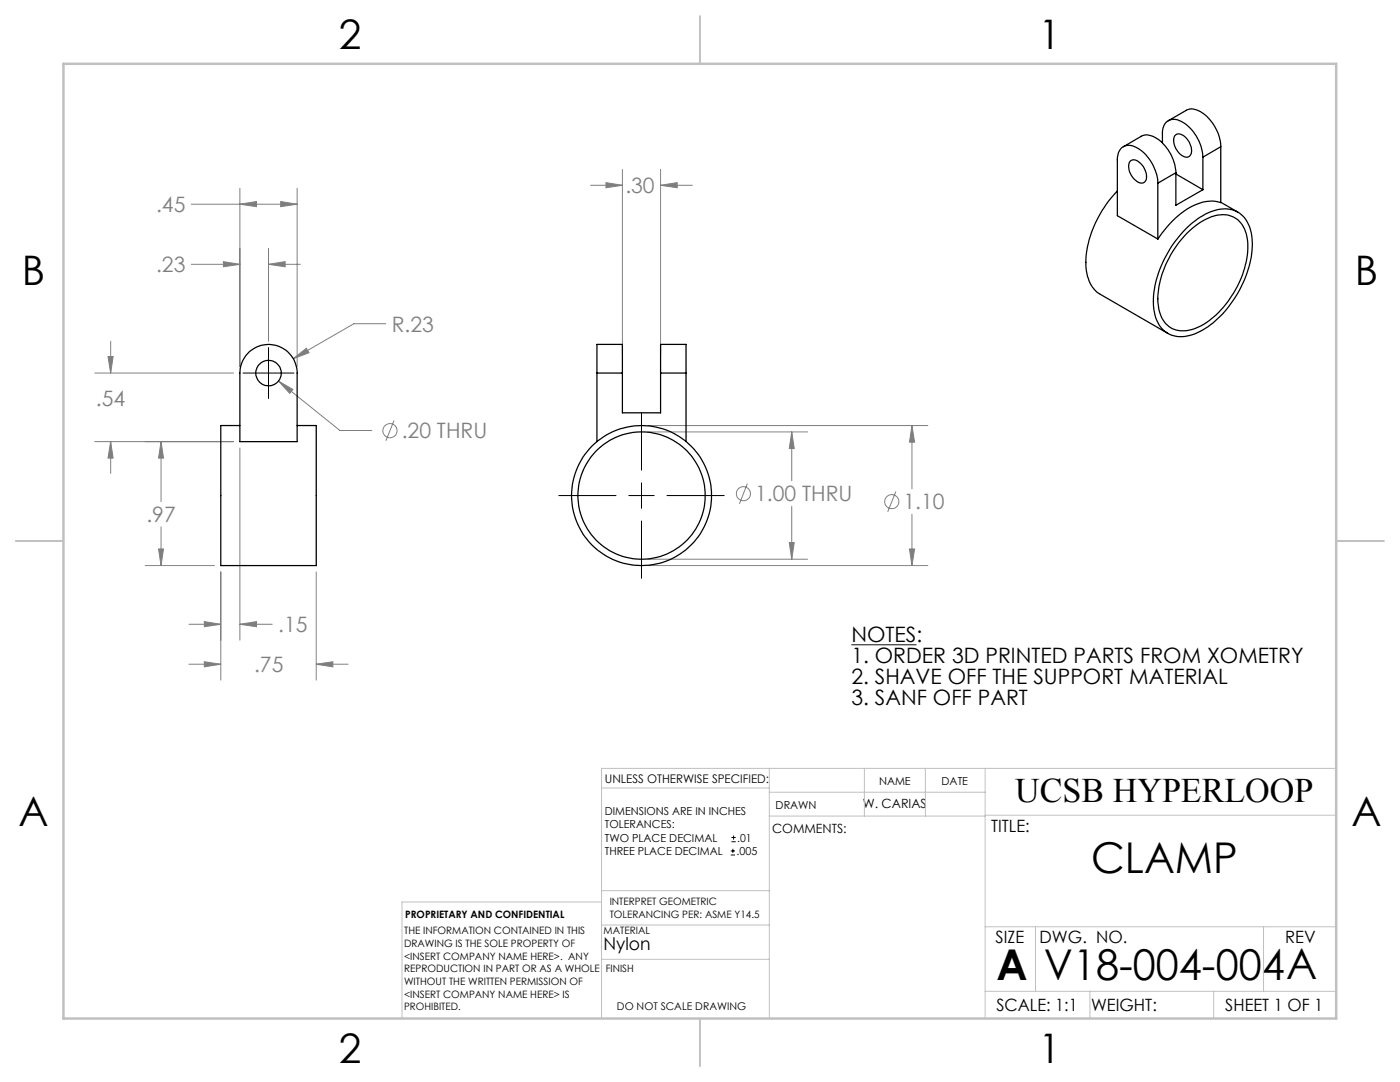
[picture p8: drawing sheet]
<svg xmlns="http://www.w3.org/2000/svg" width="279mm" height="216mm" viewBox="0 0 279 216" stroke-linecap="round" stroke-linejoin="round" font-family="sans-serif">
<defs><g id="words">
<g font-size="8.5">
<text x="217.7" y="174.2">CLAMP</text>
<text x="198.9" y="195.5">A</text>
<text x="208.3" y="195.5">V18-004-004A</text>
</g>
<g font-size="8.1">
<text x="67.6" y="9.7">2</text>
<text x="207.3" y="9.7">1</text>
<text x="4.4" y="57">B</text>
<text x="270.4" y="57">B</text>
<text x="3.7" y="164.9">A</text>
<text x="269.7" y="164.9">A</text>
<text x="67.6" y="212.2">2</text>
<text x="207.3" y="212.2">1</text>
</g>
<text font-size="6.9" x="202.6" y="160.1">UCSB HYPERLOOP</text>
<g font-size="4.2" fill="#808080">
<text x="124.8" y="38.5">.30</text>
<text x="31.2" y="42.3">.45</text>
<text x="31.2" y="54.3">.23</text>
<text x="78.2" y="66.2">R.23</text>
<text x="19.1" y="81">.54</text>
<text x="80.2" y="87.5">.20 THRU</text>
<text x="150.7" y="100">1.00 THRU</text>
<text x="180.3" y="101.6">1.10</text>
<text x="29.2" y="104.2">.97</text>
<text x="55.5" y="126.1">.15</text>
<text x="50.7" y="134.1">.75</text>
</g>
<g font-size="4.2">
<text x="169.9" y="128.2">NOTES:</text>
<text x="169.9" y="132.4">1. ORDER 3D PRINTED PARTS FROM XOMETRY</text>
<text x="169.9" y="136.5">2. SHAVE OFF THE SUPPORT MATERIAL</text>
<text x="169.9" y="140.7">3. SANF OFF PART</text>
</g>
<text font-size="3.5" x="120.5" y="189.6">Nylon</text>
<g font-size="3.4">
<text x="197.8" y="166">TITLE:</text>
<text x="198.7" y="188.1">SIZE</text>
<text x="207.5" y="188.1">DWG. NO.</text>
<text x="256.5" y="188.2">REV</text>
<text x="198.8" y="201.7">SCALE: 1:1</text>
<text x="217.7" y="201.8">WEIGHT:</text>
<text x="244.5" y="201.7">SHEET 1 OF 1</text>
</g>
<g font-size="2.5">
<text x="172.2" y="161.3">W. CARIAS</text>
<text x="154.1" y="166.2">COMMENTS:</text>
</g>
<text font-size="2.4" x="120.7" y="156.2">UNLESS OTHERWISE SPECIFIED:</text>
<g font-size="2.2">
<text x="154.8" y="161.4">DRAWN</text>
<text x="175.4" y="156.6">NAME</text>
<text x="187.9" y="156.7">DATE</text>
<text x="120.7" y="162.6">DIMENSIONS ARE IN INCHES</text>
<text x="120.7" y="165.3">TOLERANCES:</text>
<text x="120.7" y="167.9">TWO PLACE DECIMAL</text>
<text x="147.1" y="167.9">.01</text>
<text x="120.7" y="170.6">THREE PLACE DECIMAL</text>
<text x="147" y="170.6">.005</text>
</g>
<text font-size="2.1" x="123.1" y="201.6">DO NOT SCALE DRAWING</text>
<g font-size="2">
<text x="80.9" y="183.1">PROPRIETARY AND CONFIDENTIAL</text>
<text x="121.7" y="180.6">INTERPRET GEOMETRIC</text>
<text x="121.7" y="183.1">TOLERANCING PER: ASME Y14.5</text>
<text x="80.6" y="186.4">THE INFORMATION CONTAINED IN THIS</text>
<text x="80.6" y="188.9">DRAWING IS THE SOLE PROPERTY OF</text>
<text x="80.6" y="191.5">&lt;INSERT COMPANY NAME HERE&gt;. ANY</text>
<text x="120.5" y="186.4">MATERIAL</text>
<text x="80.6" y="194">REPRODUCTION IN PART OR AS A WHOLE</text>
<text x="80.6" y="196.5">WITHOUT THE WRITTEN PERMISSION OF</text>
<text x="120.9" y="194">FINISH</text>
<text x="80.6" y="199">&lt;INSERT COMPANY NAME HERE&gt; IS</text>
<text x="80.6" y="201.6">PROHIBITED.</text>
</g>
</g></defs>
<g fill="none" stroke="#808080" stroke-width=".2">
<path d="M47.9 37.6v35.6M59.3 37.6v35.6M117.9 37h6.3M120.9 36.4l3.3 .6-3.3 .5zM124.2 33.8v36.8M131.8 37l3.3-.6v1.1zM131.8 33.8v36.8M131.8 37h6.4M38.2 40.7h21.1M38.2 52.7h9.7M44.6 52.2l3.3 .5-3.3 .5zM47.9 40.7l3.3-.5v1z"/>
<path d="M53.6 52.7l3.3-.5v1zM53.6 49.6v18.5M53.6 52.7h6.3M56 40.2l3.3 .5-3.3 .5zM18.9 74.4h27.7M21.6 71.2h1l-.5 3.2zM22.1 68.1v6.3M55.6 76l2.9 1.7-.7 .8zM55.6 76l12.2 9.9h6.4M58.5 71.6l2.6-2.1 .6 .9zM77 64.6h-6.4l-12.1 7M18.9 88.1h27.7"/>
<path d="M22.1 88.1l.5 3.3h-1zM22.1 88.1v6.4M32.1 88.1l.5 3.3h-1zM32.1 88.1v12M47.9 89.4v38.3M78.6 83.9l-1.6 4M129.3 84.9h55.9M129.3 86.2h31.9M149.2 96.5l-1.6 4M158 86.2l.5 3.3h-1zM158 86.2v9.8M178.8 98.1l-1.6 4"/>
<path d="M182 84.9l.5 3.3h-1zM182 84.9v12.6M29 112.9h13.8M31.6 109.5h1l-.5 3.4zM32.1 105.1v7.8M44.1 114.1v21.6M63.1 114.1v21.6M129.3 112.9h55.9M129.3 111.6h31.9M157.5 108.3h1l-.5 3.3zM158 101v10.6M181.5 109.5h1l-.5 3.4z"/>
<path d="M182 102.6v10.3M37.7 132.5h6.4M37.7 124.6h6.4M40.8 132l3.3 .5-3.3 .6zM40.8 124l3.3 .6-3.3 .5zM47.9 124.6l3.3-.6v1.1zM47.9 124.6h6.4M63.1 132.5l3.3-.5v1.1zM63.1 132.5h6.4"/>
<circle cx="77.8" cy="85.9" r="1.41"/>
<circle cx="148.4" cy="98.5" r="1.41"/>
<circle cx="178" cy="100.1" r="1.41"/>
</g>
<g fill="none" stroke="#000" stroke-width=".2">
<path d="M48.5 74.4h10.2M53.6 69.4v10.1M111.5 98.9h11.4M125.5 98.9h5.1M128 82.4v11.4M128 96.3v5.1M133.1 98.9h11.4M128 104v11.4M169.9 128.7h13M145.8 170.6h.9M145.8 169.8h.9M146 168h.8"/>
<path d="M146 167.1h.8M146.3 169.4v.8M146.4 166.7v.8"/>
</g>
<g fill="none" stroke="#c0c0c0" stroke-width=".2">
<path d="M120.1 157.2h33.4M153.5 153.3v49.9M153.5 158.1h43.1M172.5 153.3v9.5M184.7 153.3v9.5M196.6 153.3v49.9M266.7 153.3h-146.6v49.9M120.1 177.7h33.5M120.1 180h-39.9v23.2M153.5 162.8h43.1M196.6 162.7h70.1M120.1 191.4h33.4"/>
<path d="M120.1 184.6h33.5M196.6 197.8h70.1M196.6 184.9h70.1M206.7 184.9v12.9M217.5 197.8v5.4M242.2 197.8v5.4M252.2 184.9v12.9"/>
</g>
<path d="M139.7 3.2v9.5M3.1 107.9h9.6M266.7 107.9h9.5M139.7 203.2v9.6" fill="none" stroke="#c0c0c0" stroke-width=".25"/>
<path d="M12.7 12.7h254v190.5h-254z" fill="none" stroke="#c0c0c0" stroke-width=".5"/>
<path d="M58.5 71.6l3.2-1.2-.6-.9zM55.6 76l2.2 2.5 .7-.8zM47.9 40.7l3.3-.5v1zM56 40.2l3.3 .5-3.3 .5zM40.8 132l3.3 .5-3.3 .6zM63.1 132.5l3.3-.5v1.1zM22.1 88.1l.5 3.3h-1zM21.6 71.2h1l-.5 3.2zM44.6 52.2l3.3 .5-3.3 .5zM53.6 52.7l3.3-.5v1zM47.9 124.6l3.3-.6v1.1zM40.8 124l3.3 .6-3.3 .5zM32.1 88.1l.5 3.3h-1zM31.6 109.5h1l-.5 3.4zM182 84.9l.5 3.3h-1zM181.5 109.5h1l-.5 3.4zM158 86.2l.5 3.3h-1zM157.5 108.3h1l-.5 3.3zM120.9 36.4l3.3 .6-3.3 .5zM131.8 37l3.3-.6v1.1z" fill="#808080"/>
<g fill="none" stroke="#000" stroke-width=".25">
<path d="M223 38.1a21.8 21.8 0 0 0-6.3 14.9 6.6 6.6 0 0 0 2.9 5.7l13.5 7.8M224.2 29.3l3.6-2.1a3.5 3.5 0 0 1 3.8 1 9.1 9.1 0 0 1 3.1 6.3M225.6 32.1a1.49 1.49 0 0 1 2 .5 3.2 3.2 0 0 1 1 3.5 1.25 1.25 0 0 1-2-.2 3.2 3.2 0 0 1-1.1-3.7zM231.1 36.5a8.5 8.5 0 0 0-5.1-7.4 2.31 2.31 0 0 0-3 2.4v11.5l8.1 4.7M231.1 36.5v11.2M232 28.5v-1.8a2.45 2.45 0 0 1 1.2-2.6 2.45 2.45 0 0 1 2.8 .3 8.8 8.8 0 0 1 4.1 7M233.2 24.1l3.5-2.1a3.4 3.4 0 0 1 3.9 1 9.1 9.1 0 0 1 3 6.3M234.6 27a1.66 1.66 0 0 1 2.3 .8 2.82 2.82 0 0 1 .5 3.4 1.82 1.82 0 0 1-2.4-1 2.87 2.87 0 0 1-.4-3.2zM234.7 34.5l-3.6 2M234.7 34.5v6.5l5.4-3.1M234.7 34.7l5.4 3.2M240.1 31.4v6.5"/>
<path d="M243.6 29.3v11.1a8.5 8.5 0 0 0-7.8 2.1 21.9 21.9 0 0 0-4.7 5.2M243.6 29.3l-3.5 2.1M236.5 45.8a12.9 12.9 0 0 1 7.6-4.1 5.3 5.3 0 0 1 5.6 4.8 18.8 18.8 0 0 1-3.4 13.2 16.5 16.5 0 0 1-8.8 7.2 5.3 5.3 0 0 1-7.1-4.5 18.4 18.4 0 0 1 3-12.6l1.3-1.8zM236.9 46.5a11.2 11.2 0 0 1 7.2-3.7 4.8 4.8 0 0 1 4.7 4.3 17.1 17.1 0 0 1-3.1 12 15 15 0 0 1-8.3 6.8 4.8 4.8 0 0 1-6.1-4.1 17.3 17.3 0 0 1 3.4-12.7zM243.6 40.4l3.5 1.9M49.7 70.2a5.7 5.7 0 0 1 6.2-1 5.7 5.7 0 0 1 3.4 5.2v13.7h-11.4v-13.7a5.9 5.9 0 0 1 1.8-4.2zM119.1 74.4v-5.7h5.1v5.7M119.1 74.4h5.1M119.1 74.4v13.7M124.2 74.4v8h7.6v-8M131.8 74.4v-5.7h5.1v5.7M131.8 74.4h5.1"/>
<path d="M136.9 74.4v13.7M47.9 84.9h-3.8v28h19v-28h-3.8"/>
<circle cx="53.6" cy="74.5" r="2.54"/>
<circle cx="128" cy="98.9" r="14"/>
<circle cx="128" cy="98.9" r="12.7"/>
</g>
<use href="#words"/>
</svg>
